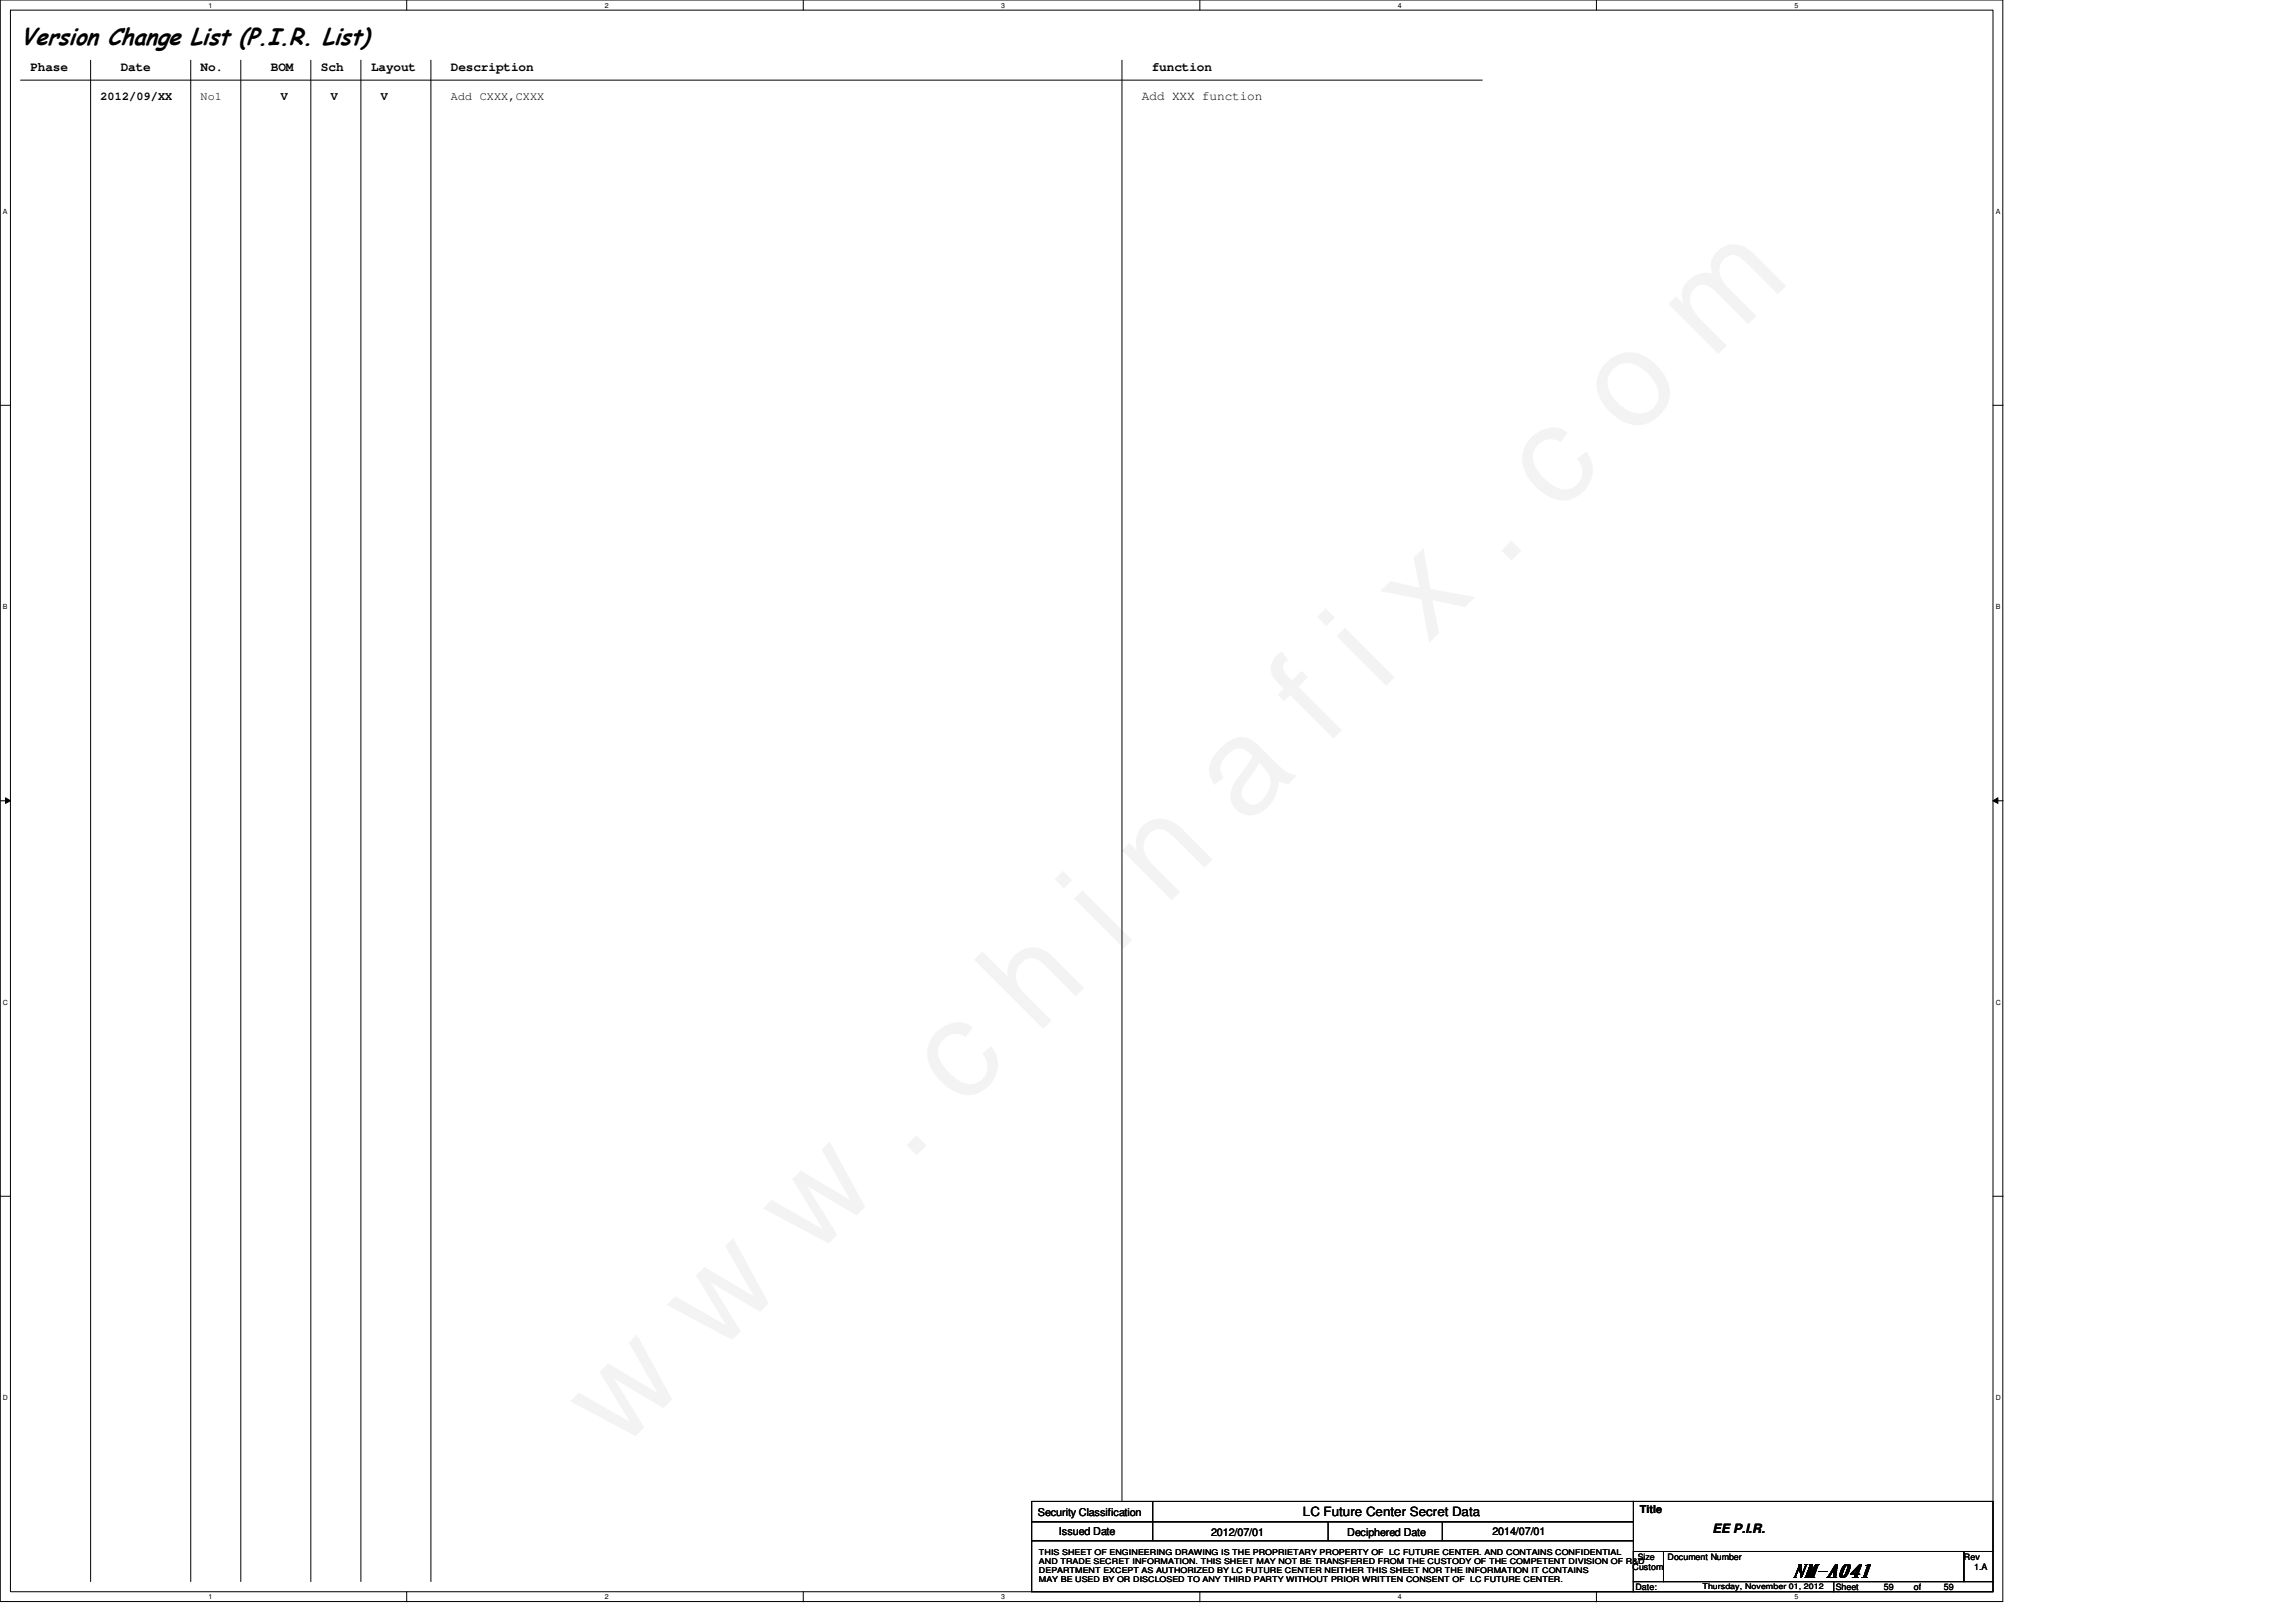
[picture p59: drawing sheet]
<svg xmlns="http://www.w3.org/2000/svg" width="297mm" height="210mm" viewBox="0 0 297 210" stroke-linecap="round" stroke-linejoin="round" font-family="sans-serif">
<defs><g id="words">
<text font-size="3.1" x="2.7" y="5.9">Version Change List (P.I.R. List)</text>
<text font-size="2.4" x="231.9" y="204.1">NM-A041</text>
<g font-size="1.7">
<text x="3.9" y="9.2">Phase</text>
<text x="15.6" y="9.2">Date</text>
<text x="25.9" y="9.2">No.</text>
<text x="35" y="9.2">BOM</text>
<text x="41.5" y="9.2">Sch</text>
<text x="48" y="9.2">Layout</text>
<text x="58.3" y="9.2">Description</text>
<text x="149" y="9.2">function</text>
<text x="147.7" y="13">Add XXX function</text>
<text x="168.6" y="196.2">LC Future Center Secret Data</text>
<text x="221.6" y="198.4">EE P.I.R.</text>
</g>
<g font-size="1.5">
<text x="13" y="13">2012/09/XX</text>
<text x="25.9" y="12.9">No1</text>
<text x="36.3" y="13">V</text>
<text x="42.8" y="13">V</text>
<text x="49.3" y="13">V</text>
<text x="58.3" y="12.9">Add CXXX,CXXX</text>
</g>
<g font-size="1.4">
<text x="134.3" y="196.2">Security Classification</text>
<text x="212.1" y="195.7">Title</text>
<text x="137" y="198.6">Issued Date</text>
<text x="156.7" y="198.8">2012/07/01</text>
<text x="174.3" y="198.8">Deciphered Date</text>
<text x="193.1" y="198.6">2014/07/01</text>
</g>
<g font-size="1.1">
<text x="211.2" y="203.2">Custom</text>
<text x="211.9" y="201.9">Size</text>
<text x="215.7" y="201.9">Document Number</text>
<text x="254.1" y="201.9">Rev</text>
<text x="255.4" y="203.2">1.A</text>
<text x="211.6" y="205.8">Date:</text>
<text x="237.5" y="205.8">Sheet</text>
<text x="243.7" y="205.8">59</text>
<text x="247.6" y="205.8">of</text>
<text x="251.5" y="205.8">59</text>
</g>
<g font-size="1">
<text x="134.4" y="201.2">THIS SHEET OF ENGINEERING DRAWING IS THE PROPRIETARY PROPERTY OF LC FUTURE CENTER. AND CONTAINS CONFIDENTIAL</text>
<text x="134.4" y="202.4">AND TRADE SECRET INFORMATION. THIS SHEET MAY NOT BE TRANSFERED FROM THE CUSTODY OF THE COMPETENT DIVISION OF R&amp;D</text>
<text x="134.4" y="203.5">DEPARTMENT EXCEPT AS AUTHORIZED BY LC FUTURE CENTER NEITHER THIS SHEET NOR THE INFORMATION IT CONTAINS</text>
<text x="134.4" y="204.7">MAY BE USED BY OR DISCLOSED TO ANY THIRD PARTY WITHOUT PRIOR WRITTEN CONSENT OF LC FUTURE CENTER.</text>
<text x="220.3" y="205.6">Thursday, November 01, 2012</text>
</g>
<g font-size=".9">
<text x="27" y="1">1</text>
<text x="78.2" y="1">2</text>
<text x="129.5" y="1">3</text>
<text x="180.8" y="1">4</text>
<text x="232.2" y="1">5</text>
<text x=".4" y="27.7">A</text>
<text x="258.2" y="27.7">A</text>
<text x=".4" y="78.8">B</text>
<text x="258.2" y="78.8">B</text>
<text x=".4" y="130">C</text>
<text x="258.2" y="130">C</text>
<text x=".4" y="181.2">D</text>
<text x="258.2" y="181.2">D</text>
<text x="27" y="207">1</text>
<text x="78.2" y="207">2</text>
<text x="129.5" y="207">3</text>
<text x="180.8" y="207">4</text>
<text x="232.2" y="207">5</text>
</g>
</g></defs>
<path d="M0 0h259.1v207.3h-259.1zM1.4 1.3h256.4v204.7h-256.4z" fill="none" stroke="#000" stroke-width=".13"/>
<g fill="#fff">
<path d="M27 .2h.5v1h-.5z"/>
<path d="M27 206.2h.5v1h-.5z"/>
</g>
<path d="M52.6 0v1.3M52.6 206v1.3" fill="none" stroke="#000" stroke-width=".13"/>
<g fill="#fff">
<path d="M78.2 .2h.5v1h-.5z"/>
<path d="M78.2 206.2h.5v1h-.5z"/>
</g>
<path d="M103.9 0v1.3M103.9 206v1.3" fill="none" stroke="#000" stroke-width=".13"/>
<g fill="#fff">
<path d="M129.5 .2h.5v1h-.5z"/>
<path d="M129.5 206.2h.5v1h-.5z"/>
</g>
<path d="M155.2 0v1.3M155.2 206v1.3" fill="none" stroke="#000" stroke-width=".13"/>
<g fill="#fff">
<path d="M180.8 .2h.5v1h-.5z"/>
<path d="M180.8 206.2h.5v1h-.5z"/>
</g>
<path d="M206.5 0v1.3M206.5 206v1.3" fill="none" stroke="#000" stroke-width=".13"/>
<g fill="#fff">
<path d="M232.1 .2h.6v1h-.6z"/>
<path d="M232.1 206.2h.6v1h-.6z"/>
<path d="M.4 26.9h.5v1h-.5z"/>
<path d="M258.2 26.9h.5v1h-.5z"/>
<path d="M.4 78h.6v1h-.6z"/>
<path d="M258.2 78h.6v1h-.6z"/>
</g>
<path d="M0 52.4h1.4M257.8 52.4h1.4" fill="none" stroke="#000" stroke-width=".13"/>
<g fill="#fff">
<path d="M.4 129.2h.6v1h-.6z"/>
<path d="M258.2 129.2h.6v1h-.6z"/>
</g>
<path d="M0 103.6h1.4M.7 103.2l.7 .4-.7 .4zM257.8 103.6l.7-.4v.8zM257.8 103.6h1.4" fill="none" stroke="#000" stroke-width=".13"/>
<path d="M.7 103.2l.7 .4-.7 .4zM257.8 103.6l.7-.4v.8z" fill="#000"/>
<g fill="#fff">
<path d="M.4 180.4h.6v1h-.6z"/>
<path d="M258.2 180.4h.6v1h-.6z"/>
</g>
<g fill="none" stroke="#000" stroke-width=".13">
<path d="M2.7 10.4h189.1M11.7 7.8v196.9M24.7 7.8v196.9M31.2 7.8v196.9M40.2 7.8v196.9M46.7 7.8v196.9M55.7 7.8v196.9M145.2 7.8v186.5M0 154.8h1.4M257.8 154.8h1.4M133.5 194.3h77.8v2.6h-77.8zM133.5 196.9h77.8v2.5h-77.8z"/>
<path d="M133.5 199.4h77.8v6.6h-77.8zM149.1 194.3v5.1M171.8 196.9v2.5M186.6 196.9v2.5M211.2 194.3h46.6v6.5M211.3 200.8h3.9v3.9h-3.9zM211.3 204.7h25.9v1.3h-25.9zM215.2 200.8h38.9v3.9h-38.9zM237.2 204.7h20.6v1.3h-20.6zM254.1 200.8h3.7v3.9h-3.7z"/>
</g>
<use href="#words"/>
</svg>
